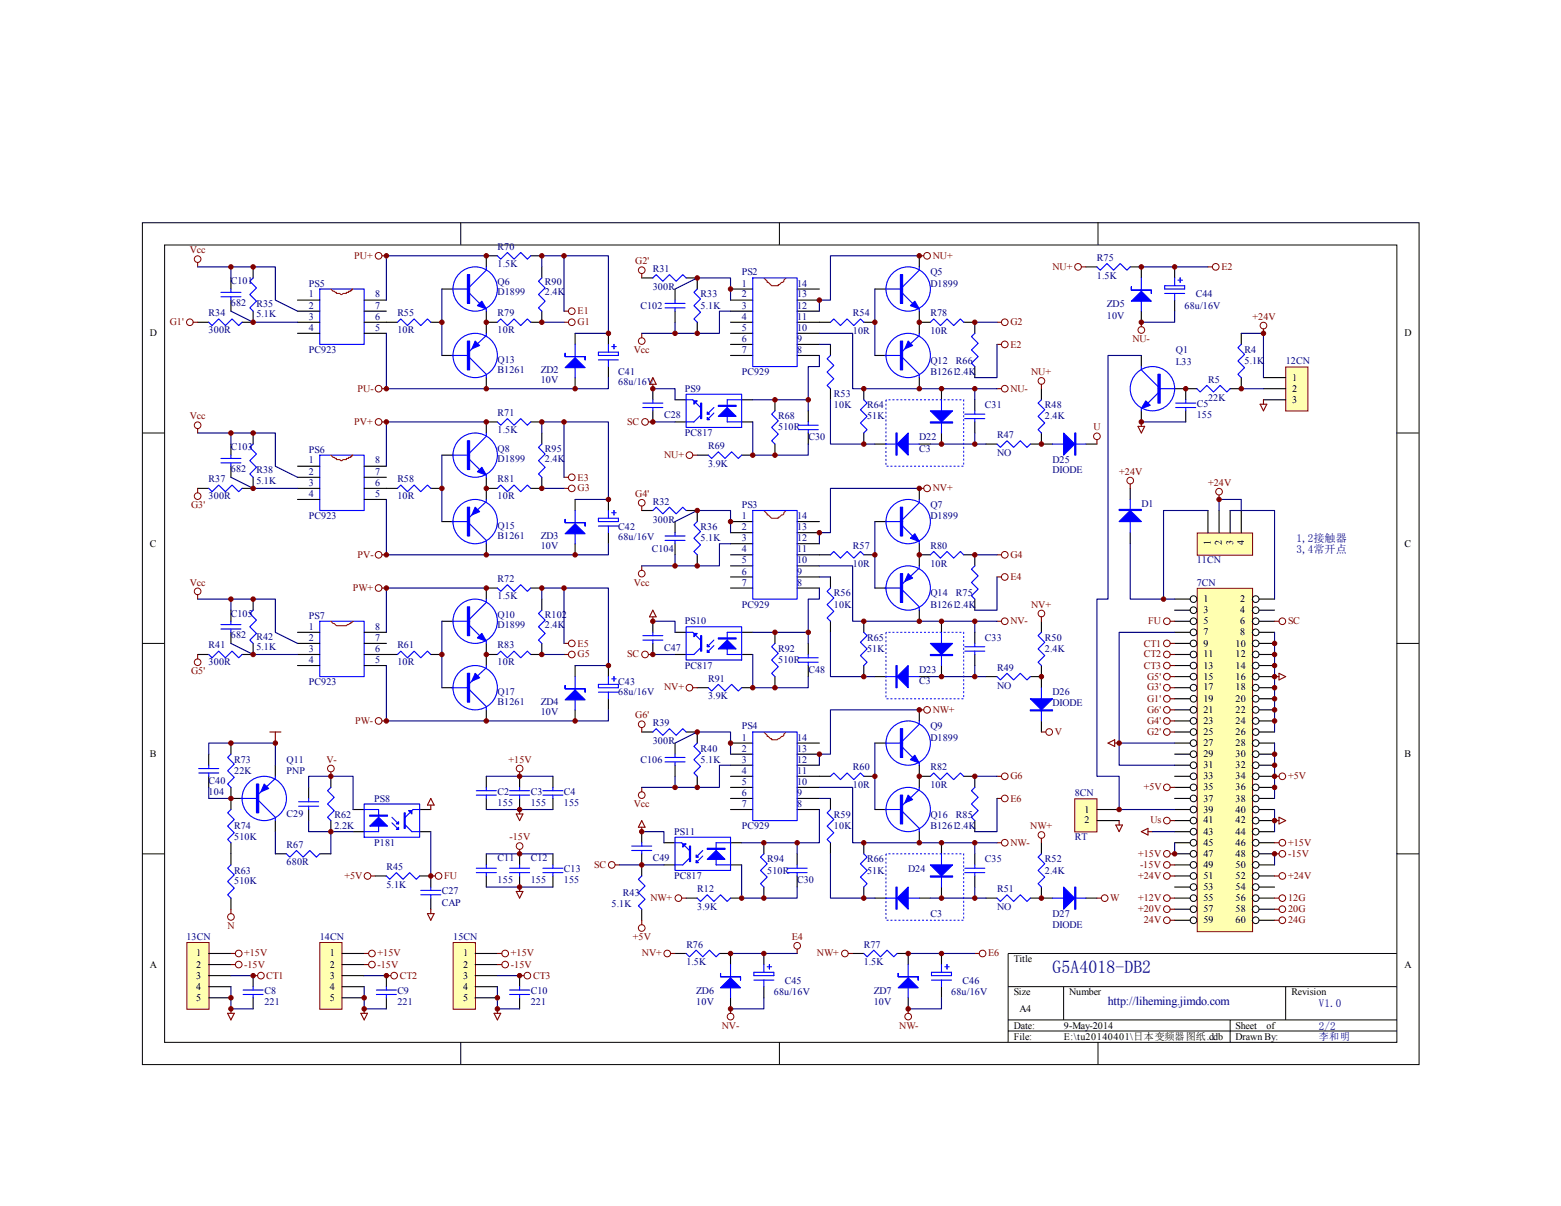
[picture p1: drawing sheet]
<svg xmlns="http://www.w3.org/2000/svg" width="279mm" height="216mm" viewBox="0 0 279 216" stroke-linecap="round" stroke-linejoin="round" font-family="sans-serif">
<defs><g id="words">
<text font-size="3.2" fill="#000080" x="188.4" y="174.2">G5A4018-DB2</text>
<text font-size="2.1" fill="#000080" x="198.3" y="180">http://liheming.jimdo.com</text>
<g font-size="2" fill="#000080">
<text x="232.1" y="97">1,2接触器</text>
<text x="232.1" y="99.1">3,4常开点</text>
<text x="236.1" y="180.3">V1.0</text>
<text x="236.1" y="184.3">2/2</text>
</g>
<g font-size="1.8" fill="#800000">
<text x="34" y="45.3">Vcc</text>
<text x="63.4" y="46.3">PU+</text>
<text x="113.7" y="47.3">G2'</text>
<text x="167" y="46.3">NU+</text>
<text x="188.4" y="48.3">NU+</text>
<text x="218.6" y="48.3">E2</text>
<text x="30.4" y="58.3">G1'</text>
<text x="103.4" y="58.3">G1</text>
<text x="103.4" y="56.2">E1</text>
<text x="180.8" y="58.3">G2</text>
<text x="224.2" y="57.2">+24V</text>
<text x="113.5" y="63.2">Vcc</text>
<text x="180.8" y="62.2">E2</text>
<text x="202.7" y="61.2">NU-</text>
<text x="64" y="70.1">PU-</text>
<text x="180.8" y="70.1">NU-</text>
<text x="184.6" y="67.1">NU+</text>
<text x="34" y="75.1">Vcc</text>
<text x="63.4" y="76">PV+</text>
<text x="112.3" y="76">SC</text>
<text x="195.7" y="77">U</text>
<text x="118.9" y="82">NU+</text>
<text x="103.4" y="88">G3</text>
<text x="103.4" y="86">E3</text>
<text x="113.7" y="89">G4'</text>
<text x="167" y="88">NV+</text>
<text x="200.3" y="85">+24V</text>
<text x="216.2" y="87">+24V</text>
<text x="34.2" y="90.9">G3'</text>
<text x="64" y="99.8">PV-</text>
<text x="180.8" y="99.8">G4</text>
<text x="34" y="104.8">Vcc</text>
<text x="63.2" y="105.8">PW+</text>
<text x="113.5" y="104.8">Vcc</text>
<text x="180.8" y="103.8">E4</text>
<text x="180.8" y="111.8">NV-</text>
<text x="184.6" y="108.8">NV+</text>
<text x="205.5" y="111.8">FU</text>
<text x="230.5" y="111.8">SC</text>
<text x="103.4" y="117.7">G5</text>
<text x="103.4" y="115.7">E5</text>
<text x="112.3" y="117.7">SC</text>
<text x="204.7" y="115.7">CT1</text>
<text x="204.7" y="117.7">CT2</text>
<text x="204.7" y="119.7">CT3</text>
<text x="34.2" y="120.6">G5'</text>
<text x="118.9" y="123.6">NV+</text>
<text x="205.3" y="125.6">G1'</text>
<text x="205.3" y="123.6">G3'</text>
<text x="205.3" y="121.7">G5'</text>
<text x="63.6" y="129.6">PW-</text>
<text x="113.7" y="128.6">G6'</text>
<text x="167" y="127.6">NW+</text>
<text x="188.8" y="131.6">V</text>
<text x="205.3" y="131.6">G2'</text>
<text x="205.3" y="129.6">G4'</text>
<text x="205.3" y="127.6">G6'</text>
<text x="58.4" y="136.6">V-</text>
<text x="91" y="136.6">+15V</text>
<text x="180.8" y="139.5">G6</text>
<text x="180.8" y="143.5">E6</text>
<text x="204.7" y="141.5">+5V</text>
<text x="230.5" y="139.5">+5V</text>
<text x="113.5" y="144.4">Vcc</text>
<text x="184.4" y="148.4">NW+</text>
<text x="205.9" y="147.4">Us</text>
<text x="91.2" y="150.5">-15V</text>
<text x="106.3" y="155.4">SC</text>
<text x="180.8" y="151.4">NW-</text>
<text x="203.7" y="153.4">+15V</text>
<text x="204" y="155.4">-15V</text>
<text x="230.5" y="153.4">-15V</text>
<text x="230.5" y="151.4">+15V</text>
<text x="61.6" y="157.4">+5V</text>
<text x="79.5" y="157.4">FU</text>
<text x="116.4" y="161.3">NW+</text>
<text x="198.7" y="161.3">W</text>
<text x="203.7" y="161.3">+12V</text>
<text x="203.7" y="157.4">+24V</text>
<text x="230.5" y="157.4">+24V</text>
<text x="230.5" y="161.3">12G</text>
<text x="40.7" y="166.3">N</text>
<text x="203.7" y="163.3">+20V</text>
<text x="204.7" y="165.3">24V</text>
<text x="230.5" y="165.3">24G</text>
<text x="230.5" y="163.3">20G</text>
<text x="43.7" y="171.2">+15V</text>
<text x="43.7" y="173.2">-15V</text>
<text x="67.6" y="171.2">+15V</text>
<text x="67.6" y="173.2">-15V</text>
<text x="91.4" y="171.2">+15V</text>
<text x="91.4" y="173.2">-15V</text>
<text x="113.3" y="168.2">+5V</text>
<text x="114.9" y="171.2">NV+</text>
<text x="141.7" y="168.2">E4</text>
<text x="146.2" y="171.2">NW+</text>
<text x="176.9" y="171.2">E6</text>
<text x="47.7" y="175.2">CT1</text>
<text x="71.5" y="175.2">CT2</text>
<text x="95.4" y="175.2">CT3</text>
<text x="129.2" y="184.1">NV-</text>
<text x="161" y="184.1">NW-</text>
</g>
<g font-size="1.8" fill="#000080">
<text x="89.1" y="44.7">R70</text>
<text x="89.1" y="47.8">1.5K</text>
<text x="196.3" y="46.7">R75</text>
<text x="41.3" y="50.9">C101</text>
<text x="55.3" y="53.3">1</text>
<text x="55.3" y="51.3">PS5</text>
<text x="67.1" y="53.3">8</text>
<text x="89.1" y="51.1">Q6</text>
<text x="89.1" y="52.8">D1899</text>
<text x="97.5" y="51.1">R90</text>
<text x="97.5" y="52.8">2.4K</text>
<text x="116.8" y="48.7">R31</text>
<text x="116.8" y="51.9">300R</text>
<text x="125.4" y="53.3">R33</text>
<text x="132.8" y="51.3">1</text>
<text x="132.8" y="53.3">2</text>
<text x="132.8" y="49.3">PS2</text>
<text x="142.7" y="53.3">13</text>
<text x="142.7" y="51.3">14</text>
<text x="166.5" y="49.3">Q5</text>
<text x="166.5" y="51.3">D1899</text>
<text x="196.3" y="49.9">1.5K</text>
<text x="214" y="53.3">C44</text>
<text x="37.3" y="56.6">R34</text>
<text x="37.3" y="59.6">300R</text>
<text x="41.3" y="54.7">682</text>
<text x="45.9" y="55">R35</text>
<text x="45.9" y="56.8">5.1K</text>
<text x="55.3" y="55.3">2</text>
<text x="55.3" y="57.2">3</text>
<text x="55.3" y="59.2">4</text>
<text x="67.1" y="59.2">5</text>
<text x="67.1" y="57.2">6</text>
<text x="67.1" y="55.3">7</text>
<text x="71.1" y="56.6">R55</text>
<text x="71.1" y="59.6">10R</text>
<text x="89.1" y="56.6">R79</text>
<text x="89.1" y="59.6">10R</text>
<text x="114.6" y="55.3">C102</text>
<text x="125.4" y="55.3">5.1K</text>
<text x="132.8" y="55.3">3</text>
<text x="132.8" y="57.2">4</text>
<text x="132.8" y="59.2">5</text>
<text x="142.7" y="59.2">10</text>
<text x="142.7" y="57.2">11</text>
<text x="142.7" y="55.3">12</text>
<text x="152.7" y="56.6">R54</text>
<text x="152.7" y="59.8">10R</text>
<text x="166.5" y="56.6">R78</text>
<text x="166.5" y="59.8">10R</text>
<text x="198.1" y="55">ZD5</text>
<text x="198.1" y="57.1">10V</text>
<text x="212" y="55.3">68u/16V</text>
<text x="55.3" y="63.2">PC923</text>
<text x="89.1" y="64.9">Q13</text>
<text x="132.8" y="61.2">6</text>
<text x="132.8" y="63.2">7</text>
<text x="142.7" y="63.2">8</text>
<text x="142.7" y="61.2">9</text>
<text x="166.5" y="65.2">Q12</text>
<text x="171.1" y="65.2">R66</text>
<text x="210.5" y="63.2">Q1</text>
<text x="210.5" y="65.4">L33</text>
<text x="222.8" y="63.2">R4</text>
<text x="222.8" y="65.2">5.1K</text>
<text x="230.1" y="65.2">12CN</text>
<text x="89.1" y="66.7">B1261</text>
<text x="96.8" y="66.7">ZD2</text>
<text x="96.8" y="68.5">10V</text>
<text x="110.7" y="67.1">C41</text>
<text x="110.7" y="68.9">68u/16V</text>
<text x="122.6" y="70.1">PS9</text>
<text x="132.8" y="67.1">PC929</text>
<text x="149.3" y="71.1">R53</text>
<text x="166.5" y="67.1">B12612.4K</text>
<text x="216.2" y="68.5">R5</text>
<text x="216.2" y="71.7">22K</text>
<text x="89.1" y="74.5">R71</text>
<text x="89.1" y="77.5">1.5K</text>
<text x="118.9" y="74.8">C28</text>
<text x="139.3" y="75.1">R68</text>
<text x="139.3" y="77">510R</text>
<text x="149.3" y="73.1">10K</text>
<text x="155.2" y="73.1">R64</text>
<text x="155.2" y="75.1">51K</text>
<text x="176.3" y="73.1">C31</text>
<text x="187" y="73.1">R48</text>
<text x="187" y="75.1">2.4K</text>
<text x="214.2" y="72.9">C5</text>
<text x="214.2" y="74.8">155</text>
<text x="41.3" y="80.6">C103</text>
<text x="55.3" y="83">1</text>
<text x="55.3" y="81">PS6</text>
<text x="67.1" y="83">8</text>
<text x="89.1" y="80.9">Q8</text>
<text x="89.1" y="82.6">D1899</text>
<text x="97.5" y="80.9">R95</text>
<text x="97.5" y="82.6">2.4K</text>
<text x="122.6" y="78.1">PC817</text>
<text x="126.7" y="80.4">R69</text>
<text x="126.7" y="83.6">3.9K</text>
<text x="144.7" y="78.8">C30</text>
<text x="164.5" y="78.8">D22</text>
<text x="164.5" y="80.9">C3</text>
<text x="178.5" y="78.5">R47</text>
<text x="178.5" y="81.6">NO</text>
<text x="188.4" y="82.8">D25</text>
<text x="37.3" y="86.4">R37</text>
<text x="37.3" y="89.3">300R</text>
<text x="41.3" y="84.4">682</text>
<text x="45.9" y="84.8">R38</text>
<text x="45.9" y="86.6">5.1K</text>
<text x="55.3" y="85">2</text>
<text x="55.3" y="87">3</text>
<text x="55.3" y="89">4</text>
<text x="67.1" y="89">5</text>
<text x="67.1" y="87">6</text>
<text x="67.1" y="85">7</text>
<text x="71.1" y="86.4">R58</text>
<text x="71.1" y="89.3">10R</text>
<text x="89.1" y="86.4">R81</text>
<text x="89.1" y="89.3">10R</text>
<text x="188.4" y="84.8">DIODE</text>
<text x="55.3" y="92.9">PC923</text>
<text x="89.1" y="94.7">Q15</text>
<text x="110.7" y="94.9">C42</text>
<text x="116.8" y="90.3">R32</text>
<text x="116.8" y="93.6">300R</text>
<text x="125.4" y="94.9">R36</text>
<text x="132.8" y="92.9">1</text>
<text x="132.8" y="94.9">2</text>
<text x="132.8" y="90.9">PS3</text>
<text x="142.7" y="94.9">13</text>
<text x="142.7" y="92.9">14</text>
<text x="166.5" y="90.9">Q7</text>
<text x="166.5" y="92.9">D1899</text>
<text x="204.3" y="90.8">D1</text>
<text x="89.1" y="96.5">B1261</text>
<text x="96.8" y="96.5">ZD3</text>
<text x="96.8" y="98.3">10V</text>
<text x="110.7" y="96.7">68u/16V</text>
<text x="116.7" y="98.9">C104</text>
<text x="125.4" y="96.9">5.1K</text>
<text x="132.8" y="96.9">3</text>
<text x="132.8" y="98.9">4</text>
<text x="132.8" y="100.8">5</text>
<text x="142.7" y="100.8">10</text>
<text x="142.7" y="98.9">11</text>
<text x="142.7" y="96.9">12</text>
<text x="152.7" y="98.3">R57</text>
<text x="152.7" y="101.4">10R</text>
<text x="166.5" y="98.3">R80</text>
<text x="166.5" y="101.4">10R</text>
<text x="214.2" y="100.8">11CN</text>
<text x="89.1" y="104.2">R72</text>
<text x="89.1" y="107.2">1.5K</text>
<text x="132.8" y="102.9">6</text>
<text x="132.8" y="104.8">7</text>
<text x="142.7" y="104.8">8</text>
<text x="142.7" y="102.9">9</text>
<text x="149.3" y="106.8">R56</text>
<text x="166.5" y="106.8">Q14</text>
<text x="171.1" y="106.8">R75</text>
<text x="214.2" y="104.8">7CN</text>
<text x="41.3" y="110.4">C105</text>
<text x="55.3" y="112.8">1</text>
<text x="55.3" y="110.7">PS7</text>
<text x="67.1" y="112.8">8</text>
<text x="89.1" y="110.6">Q10</text>
<text x="89.1" y="112.4">D1899</text>
<text x="97.5" y="110.6">R102</text>
<text x="97.5" y="112.4">2.4K</text>
<text x="122.6" y="111.8">PS10</text>
<text x="132.8" y="108.8">PC929</text>
<text x="149.3" y="108.8">10K</text>
<text x="166.5" y="108.8">B12612.4K</text>
<text x="37.3" y="116.1">R41</text>
<text x="37.3" y="119.1">300R</text>
<text x="41.3" y="114.1">682</text>
<text x="45.9" y="114.6">R42</text>
<text x="45.9" y="116.3">5.1K</text>
<text x="55.3" y="114.7">2</text>
<text x="55.3" y="116.7">3</text>
<text x="55.3" y="118.7">4</text>
<text x="67.1" y="118.7">5</text>
<text x="67.1" y="116.7">6</text>
<text x="67.1" y="114.7">7</text>
<text x="71.1" y="116.1">R61</text>
<text x="71.1" y="119.1">10R</text>
<text x="89.1" y="116.1">R83</text>
<text x="89.1" y="119.1">10R</text>
<text x="118.9" y="116.5">C47</text>
<text x="122.6" y="119.7">PC817</text>
<text x="139.3" y="116.7">R92</text>
<text x="139.3" y="118.7">510R</text>
<text x="155.2" y="114.7">R65</text>
<text x="155.2" y="116.7">51K</text>
<text x="176.3" y="114.7">C33</text>
<text x="187" y="114.7">R50</text>
<text x="187" y="116.7">2.4K</text>
<text x="55.3" y="122.7">PC923</text>
<text x="89.1" y="124.5">Q17</text>
<text x="110.7" y="122.7">C43</text>
<text x="110.7" y="124.5">68u/16V</text>
<text x="126.7" y="122.1">R91</text>
<text x="126.7" y="125.2">3.9K</text>
<text x="144.7" y="120.5">C48</text>
<text x="164.5" y="120.5">D23</text>
<text x="164.5" y="122.4">C3</text>
<text x="178.5" y="120.1">R49</text>
<text x="178.5" y="123.3">NO</text>
<text x="188.4" y="124.5">D26</text>
<text x="89.1" y="126.2">B1261</text>
<text x="96.8" y="126.2">ZD4</text>
<text x="96.8" y="128">10V</text>
<text x="116.8" y="130">R39</text>
<text x="132.8" y="130.6">PS4</text>
<text x="166.5" y="130.6">Q9</text>
<text x="188.4" y="126.4">DIODE</text>
<text x="41.9" y="136.6">R73</text>
<text x="51.3" y="136.6">Q11</text>
<text x="114.6" y="136.6">C106</text>
<text x="116.8" y="133.2">300R</text>
<text x="125.4" y="134.5">R40</text>
<text x="125.4" y="136.6">5.1K</text>
<text x="132.8" y="132.6">1</text>
<text x="132.8" y="134.5">2</text>
<text x="132.8" y="136.6">3</text>
<text x="142.7" y="136.6">12</text>
<text x="142.7" y="134.5">13</text>
<text x="142.7" y="132.6">14</text>
<text x="152.7" y="137.9">R60</text>
<text x="166.5" y="132.6">D1899</text>
<text x="166.5" y="137.9">R82</text>
<text x="37.3" y="140.3">C40</text>
<text x="37.3" y="142.3">104</text>
<text x="41.9" y="138.5">22K</text>
<text x="51.3" y="138.5">PNP</text>
<text x="67" y="143.5">PS8</text>
<text x="89.1" y="142.3">C2</text>
<text x="95" y="142.3">C3</text>
<text x="100.9" y="142.3">C4</text>
<text x="132.8" y="138.5">4</text>
<text x="132.8" y="140.5">5</text>
<text x="132.8" y="142.5">6</text>
<text x="142.7" y="142.5">9</text>
<text x="142.7" y="140.5">10</text>
<text x="142.7" y="138.5">11</text>
<text x="152.7" y="141.1">10R</text>
<text x="166.5" y="141.1">10R</text>
<text x="192.4" y="142.5">8CN</text>
<text x="41.9" y="148.4">R74</text>
<text x="51.3" y="146.2">C29</text>
<text x="59.9" y="146.5">R62</text>
<text x="59.9" y="148.4">2.2K</text>
<text x="89.1" y="144.3">155</text>
<text x="95" y="144.3">155</text>
<text x="100.9" y="144.3">155</text>
<text x="120.6" y="149.4">PS11</text>
<text x="132.8" y="144.4">7</text>
<text x="132.8" y="148.4">PC929</text>
<text x="142.7" y="144.4">8</text>
<text x="149.3" y="146.5">R59</text>
<text x="149.3" y="148.4">10K</text>
<text x="166.5" y="146.5">Q16</text>
<text x="166.5" y="148.4">B12612.4K</text>
<text x="171.1" y="146.5">R85</text>
<text x="41.9" y="150.5">510K</text>
<text x="51.3" y="151.8">R67</text>
<text x="51.3" y="154.9">680R</text>
<text x="67" y="151.4">P181</text>
<text x="69.2" y="155.8">R45</text>
<text x="89.1" y="154.2">C11</text>
<text x="95" y="154.2">C12</text>
<text x="116.8" y="154.2">C49</text>
<text x="137.3" y="154.3">R94</text>
<text x="155.2" y="154.3">R66</text>
<text x="176.3" y="154.3">C35</text>
<text x="187" y="154.3">R52</text>
<text x="192.4" y="150.5">RT</text>
<text x="41.9" y="156.4">R63</text>
<text x="41.9" y="158.3">510K</text>
<text x="69.2" y="158.9">5.1K</text>
<text x="79.1" y="160.1">C27</text>
<text x="89.1" y="158.2">155</text>
<text x="95" y="158.2">155</text>
<text x="100.9" y="156.1">C13</text>
<text x="100.9" y="158.2">155</text>
<text x="111.5" y="160.4">R43</text>
<text x="120.6" y="157.4">PC817</text>
<text x="124.8" y="159.8">R12</text>
<text x="137.3" y="156.4">510R</text>
<text x="142.7" y="158.2">C30</text>
<text x="155.2" y="156.4">51K</text>
<text x="162.6" y="156.1">D24</text>
<text x="178.5" y="159.8">R51</text>
<text x="187" y="156.4">2.4K</text>
<text x="79.1" y="162.1">CAP</text>
<text x="109.5" y="162.3">5.1K</text>
<text x="124.8" y="162.9">3.9K</text>
<text x="166.5" y="164.1">C3</text>
<text x="178.5" y="162.9">NO</text>
<text x="188.4" y="164.1">D27</text>
<text x="188.4" y="166.1">DIODE</text>
<text x="33.4" y="168.2">13CN</text>
<text x="57.2" y="168.2">14CN</text>
<text x="81.1" y="168.2">15CN</text>
<text x="122.9" y="169.7">R76</text>
<text x="122.9" y="172.8">1.5K</text>
<text x="154.6" y="169.7">R77</text>
<text x="154.6" y="172.8">1.5K</text>
<text x="47.3" y="178">C8</text>
<text x="47.3" y="179.9">221</text>
<text x="71.1" y="178">C9</text>
<text x="71.1" y="179.9">221</text>
<text x="95" y="178">C10</text>
<text x="95" y="179.9">221</text>
<text x="124.6" y="178">ZD6</text>
<text x="124.6" y="179.9">10V</text>
<text x="138.5" y="178.1">68u/16V</text>
<text x="140.5" y="176.2">C45</text>
<text x="156.4" y="178">ZD7</text>
<text x="156.4" y="179.9">10V</text>
<text x="170.3" y="178.1">68u/16V</text>
<text x="172.3" y="176.2">C46</text>
<text x="236.1" y="186.1">李和明</text>
</g>
<g font-size="1.8">
<text x="26.8" y="60.2">D</text>
<text x="251.4" y="60.2">D</text>
<text x="231.3" y="68.2">1</text>
<text x="231.3" y="70.1">2</text>
<text x="231.3" y="72.1">3</text>
<text x="26.8" y="97.9">C</text>
<text x="216.7" y="97.5" transform="rotate(-90 216.7 97.5)">1</text>
<text x="218.7" y="97.5" transform="rotate(-90 218.7 97.5)">2</text>
<text x="220.7" y="97.5" transform="rotate(-90 220.7 97.5)">3</text>
<text x="222.7" y="97.5" transform="rotate(-90 222.7 97.5)">4</text>
<text x="251.4" y="97.9">C</text>
<text x="215.4" y="107.8">1</text>
<text x="222" y="107.8">2</text>
<text x="215.4" y="109.8">3</text>
<text x="215.4" y="111.8">5</text>
<text x="215.4" y="113.7">7</text>
<text x="222" y="109.8">4</text>
<text x="222" y="111.8">6</text>
<text x="222" y="113.7">8</text>
<text x="215.4" y="115.7">9</text>
<text x="215.4" y="117.7">11</text>
<text x="215.4" y="119.7">13</text>
<text x="221.1" y="115.7">10</text>
<text x="221.1" y="117.7">12</text>
<text x="221.1" y="119.7">14</text>
<text x="215.4" y="121.7">15</text>
<text x="215.4" y="123.6">17</text>
<text x="215.4" y="125.6">19</text>
<text x="221.1" y="121.7">16</text>
<text x="221.1" y="123.6">18</text>
<text x="221.1" y="125.6">20</text>
<text x="215.4" y="127.6">21</text>
<text x="215.4" y="129.6">23</text>
<text x="215.4" y="131.6">25</text>
<text x="221.1" y="127.6">22</text>
<text x="221.1" y="129.6">24</text>
<text x="221.1" y="131.6">26</text>
<text x="26.8" y="135.6">B</text>
<text x="215.4" y="133.6">27</text>
<text x="215.4" y="135.6">29</text>
<text x="215.4" y="137.5">31</text>
<text x="221.1" y="133.6">28</text>
<text x="221.1" y="135.6">30</text>
<text x="221.1" y="137.5">32</text>
<text x="251.4" y="135.6">B</text>
<text x="215.4" y="139.5">33</text>
<text x="215.4" y="141.5">35</text>
<text x="215.4" y="143.5">37</text>
<text x="221.1" y="139.5">34</text>
<text x="221.1" y="141.5">36</text>
<text x="221.1" y="143.5">38</text>
<text x="194.1" y="145.5">1</text>
<text x="194.1" y="147.4">2</text>
<text x="215.4" y="145.5">39</text>
<text x="215.4" y="147.4">41</text>
<text x="215.4" y="149.4">43</text>
<text x="221.1" y="145.5">40</text>
<text x="221.1" y="147.4">42</text>
<text x="221.1" y="149.4">44</text>
<text x="215.4" y="151.4">45</text>
<text x="215.4" y="153.4">47</text>
<text x="215.4" y="155.4">49</text>
<text x="221.1" y="151.4">46</text>
<text x="221.1" y="153.4">48</text>
<text x="221.1" y="155.4">50</text>
<text x="215.4" y="157.4">51</text>
<text x="215.4" y="159.3">53</text>
<text x="215.4" y="161.3">55</text>
<text x="221.1" y="157.4">52</text>
<text x="221.1" y="159.3">54</text>
<text x="221.1" y="161.3">56</text>
<text x="215.4" y="163.3">57</text>
<text x="215.4" y="165.3">59</text>
<text x="221.1" y="163.3">58</text>
<text x="221.1" y="165.3">60</text>
<text x="26.8" y="173.2">A</text>
<text x="35.1" y="171.2">1</text>
<text x="35.1" y="173.2">2</text>
<text x="59" y="171.2">1</text>
<text x="59" y="173.2">2</text>
<text x="82.9" y="171.2">1</text>
<text x="82.9" y="173.2">2</text>
<text x="181.4" y="172.2">Title</text>
<text x="251.4" y="173.2">A</text>
<text x="35.1" y="175.2">3</text>
<text x="35.1" y="177.2">4</text>
<text x="35.1" y="179.2">5</text>
<text x="59" y="175.2">3</text>
<text x="59" y="177.2">4</text>
<text x="59" y="179.2">5</text>
<text x="82.9" y="175.2">3</text>
<text x="82.9" y="177.2">4</text>
<text x="82.9" y="179.2">5</text>
<text x="181.4" y="178.1">Size</text>
<text x="191.3" y="178.1">Number</text>
<text x="231.1" y="178.1">Revision</text>
<text x="181.4" y="184.1">Date:</text>
<text x="182.5" y="181.1">A4</text>
<text x="190.4" y="184.1">9-May-2014</text>
<text x="221.1" y="184.1">Sheet</text>
<text x="226.7" y="184.1">of</text>
<text x="181.4" y="186.1">File:</text>
<text x="190.4" y="186.1">E:\tu20140401\日本变频器图纸.ddb</text>
<text x="221.1" y="186.1">Drawn By:</text>
</g>
</g></defs>
<g fill="none" stroke="#000" stroke-width=".18">
<path d="M25.5 39.9h228.5v150.7h-228.5zM82.5 39.8v4M139.5 39.8v4M196.5 39.8v4M29.5 43.9h220.5v142.7h-220.5zM25.4 77.5h4M250 77.5h4M25.4 115.2h4M250 115.2h4M25.4 152.9h4M250 152.9h4M180.4 176.6h69.6"/>
<path d="M190.4 176.6v6M230.1 176.6v6M250 170.7h-69.6v15.9M82.5 186.6v3.9M139.5 186.6v3.9M180.4 182.6h69.6M180.4 184.6h69.6M196.5 186.6v3.9M220.2 182.6v4"/>
</g>
<g fill="none" stroke="#00f" stroke-width=".2">
<path d="M37.4 57.7l.6 .6 1.1-1.2 1.2 1.2 1.2-1.2 1.2 1.2 .6-.6M39.5 53.1h3.6M39.5 52.3h3.6M41.3 51.7v.6M41.3 53.1v.6M45.3 49.8l-.6 .6 1.2 1.1-1.2 1.2 1.2 1.2-1.2 1.2 .6 .6M57.2 51.7h8v10h-8zM71.1 57.7l.6-.6 1.2 1.2 1.2-1.2 1.2 1.2 1.2-1.2 .6 .6M81.1 51.7h3M84.1 52.5l1.7 1.8M87 47.8v.6l-2.9 2.9M87 59.7v.4l-2.9 2.7"/>
<path d="M87 55.3v.4M89 57.7l.6-.6 1.2 1.2 1.2-1.2 1.2 1.2 1.2-1.2 .6 .6M89 45.8l.6 .6 1.2-1.2 1.2 1.2 1.2-1.2 1.2 1.2 .6-.6M97 49.8l-.6 .6 1.2 1.1-1.2 1.2 1.2 1.2-1.2 1.2 .6 .6M116.9 49.8l.5-.6 1.2 1.2 1.2-1.2 1.2 1.2 1.2-1.2 .6 .6M119 55.1h3.6M119 54.3h3.6M120.8 53.7v.6M120.8 55.1v.6M124.8 51.7l-.6 .6 1.2 1.2-1.2 1.2 1.2 1.2-1.2 1.2 .6 .6M134.7 49.8h8v15.8h-8zM148.6 57.7l.6-.6 1.2 1.2 1.2-1.2 1.2 1.2 1.2-1.2 .6 .6"/>
<path d="M158.6 51.7h3M161.6 52.5l1.7 1.8M164.5 47.8v.6l-2.9 2.9M164.5 59.7v.4l-2.9 2.7M164.5 55.3v.4M166.5 57.7l.6-.6 1.2 1.2 1.2-1.2 1.2 1.2 1.2-1.2 .6 .6M174.5 59.7l-.6 .6 1.2 1.2-1.2 1.1 1.2 1.2-1.2 1.2 .6 .6M196.3 47.8l.6 .6 1.2-1.2 1.2 1.2 1.2-1.2 1.2 1.2 .6-.6M204.3 49.8v5.9M208.5 51.1h3.5v.6h-3.5zM208.5 52.5h3.5M210.2 49.8v1.3"/>
<path d="M210.2 52.5v1.2M210.8 50.2h.8M211.2 49.8v.8M80.9 63.6h2.8M84.1 64l2.9 3v.6M102.9 61.7v5.9M107.1 63h3.6v.6h-3.6zM107.1 64.4h3.6M108.9 61.7v1.3M108.9 64.4v1.2M109.5 62.1h.8M109.9 61.7v.7"/>
<path d="M148.6 63.6l-.6 .6 1.2 1.2-1.2 1.2 1.2 1.2-1.2 1.2 .6 .6M154.6 71.6l.6 .6-1.2 1.2 1.2 1.1-1.2 1.2 1.2 1.2-.6 .6M158.4 63.6h2.8M158.6 79.5h5.9M161.6 64l2.9 3v.6M168.5 71.6v5.9M172.7 74.9h3.6M172.7 74.1h3.6M174.5 73.5v.6M174.5 74.9v.6M178.5 79.5l.5 .6 1.2-1.2 1.2 1.2 1.2-1.2 1.2 1.2 .6-.6M186.4 71.6l-.6 .6 1.2 1.2-1.2 1.1 1.2 1.2-1.2 1.2 .6 .6"/>
<path d="M188.4 79.5h5.9M116.9 91.4l.5-.6 1.2 1.2 1.2-1.2 1.2 1.2 1.2-1.2 .6 .6M119 96.7h3.6M119 96h3.6M120.8 95.4v.6M120.8 96.7v.6M124.8 93.4l-.6 .6 1.2 1.2-1.2 1.2 1.2 1.1-1.2 1.2 .6 .6M134.7 91.4h8v15.9h-8zM148.6 99.3l.6-.6 1.2 1.2 1.2-1.2 1.2 1.2 1.2-1.2 .6 .6M158.6 93.4h3M161.6 94.2l1.7 1.8M164.5 89.4v.6l-2.9 3"/>
<path d="M164.5 96.9v.4M166.5 99.3l.6-.6 1.2 1.2 1.2-1.2 1.2 1.2 1.2-1.2 .6 .6M148.6 105.3l-.6 .6 1.2 1.2-1.2 1.1 1.2 1.2-1.2 1.2 .6 .6M154.6 113.2l.6 .6-1.2 1.2 1.2 1.2-1.2 1.2 1.2 1.2-.6 .5M158.4 105.3h2.8M161.6 105.7l2.9 2.9v.6M164.5 101.3v.4l-2.9 2.8M168.5 113.2v5.9M172.7 116.6h3.6M172.7 115.8h3.6M174.5 101.3l-.6 .6 1.2 1.2-1.2 1.2 1.2 1.2-1.2 1.2 .6 .6M174.5 115.2v.6"/>
<path d="M174.5 116.6v.6M186.4 113.2l-.6 .6 1.2 1.2-1.2 1.2 1.2 1.2-1.2 1.2 .6 .5M116.9 131l.5-.5 1.2 1.1 1.2-1.1 1.2 1.1 1.2-1.1 .6 .5M119 136.4h3.6M119 135.6h3.6M120.8 135v.6M120.8 136.4v.6M124.8 133l-.6 .6 1.2 1.2-1.2 1.2 1.2 1.2-1.2 1.2 .6 .6M134.7 131h8v15.9h-8zM148.6 139l.6-.6 1.2 1.2 1.2-1.2 1.2 1.2 1.2-1.2 .6 .6M158.6 121.1h5.9M158.6 133h3"/>
<path d="M161.6 133.8l1.7 1.8M164.5 129.1v.6l-2.9 2.9M164.5 136.6v.4M166.5 139l.6-.6 1.2 1.2 1.2-1.2 1.2 1.2 1.2-1.2 .6 .6M178.5 121.1l.5 .6 1.2-1.2 1.2 1.2 1.2-1.2 1.2 1.2 .6-.6M186.4 123.1v6M113.1 152.3h3.5M113.1 151.5h3.5M114.9 156.8l-.6 .6 1.2 1.2-1.2 1.2 1.2 1.2-1.2 1.2 .6 .6M114.9 150.9v.6M114.9 152.3v.6M120.8 149.9h10v5.9h-10z"/>
<path d="M120.8 150.9h1.2l1.4 1.4M123.4 153.6l-1.2 1.2h-1.4M125.8 152.3l-1.2 1.1M125.8 153.2l-1.2 1.2M130.8 150.9h-2.6v3.9h2.6M136.7 152.9l-.6 .5 1.2 1.2-1.2 1.2 1.2 1.2-1.2 1.2 .6 .6M140.9 156.2h3.6M140.9 155.4h3.6M142.7 154.8v.6M142.7 156.2v.6M148.6 144.9l-.6 .6 1.2 1.2-1.2 1.2 1.2 1.2-1.2 1.2 .6 .6M154.6 152.9l.6 .5-1.2 1.2 1.2 1.2-1.2 1.2 1.2 1.2-.6 .6"/>
<path d="M158.4 144.9h2.8M161.6 145.3l2.9 3v.6M164.5 141v.4l-2.9 2.7M168.5 152.9v5.9M172.7 156.2h3.6M172.7 155.4h3.6M174.5 141l-.6 .6 1.2 1.1-1.2 1.2 1.2 1.2-1.2 1.2 .6 .6M174.5 154.8v.6M174.5 156.2v.6M186.4 152.9l-.6 .5 1.2 1.2-1.2 1.2 1.2 1.2-1.2 1.2 .6 .6M124.8 160.8l.6 .6 1.2-1.2 1.2 1.2 1.2-1.2 1.2 1.2 .6-.6M158.6 160.8h5.9"/>
<path d="M178.5 160.8l.5 .6 1.2-1.2 1.2 1.2 1.2-1.2 1.2 1.2 .6-.6M188.4 160.8h5.9"/>
<circle cx="85.1" cy="51.7" r="4"/>
<circle cx="162.6" cy="51.7" r="4"/>
<circle cx="85.1" cy="63.6" r="4"/>
<circle cx="162.6" cy="63.6" r="4"/>
<circle cx="162.6" cy="93.4" r="4"/>
<circle cx="162.6" cy="105.3" r="4"/>
<circle cx="162.6" cy="133" r="4"/>
<circle cx="162.6" cy="144.9" r="4"/>
</g>
<g fill="none" stroke="#000" stroke-width=".2">
<path d="M35.4 57.7h2M41.3 49.8v1.9M41.3 53.7v2M45.3 55.7v2h-2M45.3 47.8v2M53.3 53.7h3.9M53.3 55.7h3.9M53.3 57.7h3.9M53.3 59.7h3.9M65.2 53.7h4M65.2 55.7h4M65.2 57.7h5.9"/>
<path d="M65.2 59.7h4M77.1 57.7h2M79.1 51.7h2M87 57.7h2M87 55.7v4M89 45.8h-2v2M95 45.8h2M97 55.7v2h-2M97 47.8v2M102.9 59.7v2M108.9 59.7v2M114.9 49.8h2"/>
<path d="M120.8 51.7v2M120.8 55.7v2M122.8 49.8h2v1.9M124.8 57.7v2M130.8 53.7h3.9M130.8 55.7h3.9M130.8 57.7h3.9M130.8 59.7h3.9M130.8 51.7h3.9M142.7 53.7h4M142.7 55.7h4M142.7 57.7h5.9"/>
<path d="M142.7 59.7h4M142.7 51.7h4M154.6 57.7h2M156.6 51.7h2M164.5 57.7h2M164.5 45.8v2M164.5 55.7v4M172.5 57.7h2v2M194.3 47.8h2M202.3 47.8h2v2M204.3 55.7v2M210.2 47.8v2"/>
<path d="M210.2 53.7v2M79.1 63.6h2M87 67.6v2M102.9 67.6v2M108.9 65.6v2M130.8 63.6h3.9M130.8 61.7h3.9M142.7 63.6h4M142.7 61.7h4M148.6 61.7v1.9M148.6 69.6v2M154.6 69.6v2"/>
<path d="M154.6 77.5v2M156.6 63.6h2M156.6 79.5h2M164.5 67.6v2M164.5 79.5h2M168.5 69.6v2M168.5 77.5v2M174.5 65.6v2M174.5 71.6v1.9M174.5 75.5v2M176.5 79.5h2M184.4 79.5h4"/>
<path d="M186.4 69.6v2M186.4 77.5v2M194.3 79.5h2M114.9 91.4h2M120.8 93.4v2M120.8 97.3v2M122.8 91.4h2v2M124.8 99.3v2M130.8 93.4h3.9M130.8 95.4h3.9M130.8 97.3h3.9M130.8 99.3h3.9"/>
<path d="M142.7 93.4h4M142.7 95.4h4M142.7 97.3h4M142.7 99.3h5.9M154.6 99.3h2M156.6 93.4h2M164.5 87.4v2M164.5 97.3v4M164.5 99.3h2M172.5 99.3h2v2M130.8 101.3h3.9M130.8 103.3h3.9"/>
<path d="M130.8 105.3h3.9M142.7 101.3h4M142.7 103.3h4M142.7 105.3h4M148.6 103.3v2M148.6 111.2v2M154.6 111.2v2M154.6 119.1v2M156.6 105.3h2M164.5 109.2v2M168.5 111.2v2M168.5 119.1v2"/>
<path d="M174.5 107.3v1.9M174.5 113.2v2M174.5 117.2v1.9M186.4 111.2v2M186.4 119.1v4M114.9 131h2M120.8 133v2M120.8 137v2M122.8 131h2v2M124.8 139v2M130.8 133h3.9M130.8 135h3.9"/>
<path d="M130.8 137h3.9M130.8 139h3.9M142.7 133h4M142.7 135h4M142.7 137h4M142.7 139h5.9M154.6 139h2M156.6 121.1h2M156.6 133h2M164.5 127.1v2M164.5 137v4M164.5 121.1h2"/>
<path d="M164.5 139h2M172.5 139h2v2M176.5 121.1h2M184.4 121.1h2M186.4 129.1v1.9M114.9 148.9v2M114.9 152.9v3.9M118.8 154.8h2M118.8 150.9h2M130.8 141h3.9M130.8 142.9h3.9M130.8 144.9h3.9"/>
<path d="M130.8 154.8h1.9M130.8 150.9h1.9M136.7 150.9v2M136.7 158.8v2M142.7 141h4M142.7 142.9h4M142.7 144.9h4M142.7 152.9v1.9M142.7 156.8v2M148.6 142.9v2M148.6 150.9v2M154.6 150.9v2"/>
<path d="M154.6 158.8v2M156.6 144.9h2M164.5 148.9v2M168.5 150.9v2M168.5 158.8v2M174.5 146.9v2M174.5 152.9v1.9M174.5 156.8v2M186.4 150.9v2M186.4 158.8v2M114.9 162.8v1.9M122.8 160.8h2"/>
<path d="M130.8 160.8h1.9M156.6 160.8h2M164.5 160.8h2M176.5 160.8h2M184.4 160.8h4M194.3 160.8h2"/>
</g>
<path d="M59.2 51.7l.4 .4 .6 .2v.2h.6l.2 .2 .4-.2h.6v-.2h.4v-.2h.4v-.2h.2v-.2h.2M136.7 49.8l.6 .6v.2h.2a1.57 1.57 0 0 0 1.8 .5v-.2h.2l.8-.5v-.2l.4-.4M136.7 91.4l.6 .6v.2h.2a1.57 1.57 0 0 0 1.8 .6v-.2h.2l.8-.6v-.2l.4-.4M136.7 131l.6 .6v.2h.2l.4 .4h.2v.2a1.83 1.83 0 0 0 1.8-.6l.4-.2v-.2l.4-.4" fill="none" stroke="#f00" stroke-width=".2"/>
<g fill="#00f" stroke="#00f" stroke-width=".2">
<path d="M86.2 53.9l.8 1.4-1.6-.6z"/>
<path d="M85.1 61.1l.7 .8-1.3 .5z"/>
<path d="M101.2 65.8l1.7-1.8 1.8 1.8z"/>
<path d="M163.7 53.9l.8 1.4-1.5-.6z"/>
<path d="M162.6 61.1l.7 .8-1.3 .5z"/>
<path d="M190.4 77.5l2 2-2 2z"/>
<path d="M160.6 79.5l2-2v4z"/>
<path d="M166.5 73.5h4l-2 2z"/>
<path d="M163 96.4l.7-.8 .8 1.3z"/>
<path d="M162.6 102.7l.7 .8-1.3 .6z"/>
<path d="M184.4 125.1h4l-2 2z"/>
<path d="M160.6 121.1l2-2v4z"/>
<path d="M166.5 115.2h4l-2 2z"/>
<path d="M163 136l.7-.8 .8 1.4z"/>
<path d="M162.6 142.3l.7 .8-1.3 .6z"/>
<path d="M190.4 158.8l2 2-2 2z"/>
<path d="M160.6 160.8l2-2v4z"/>
<path d="M166.5 154.8h4l-2 2z"/>
<path d="M126.6 153.8l1.6-1.5 1.6 1.5z"/>
<path d="M124.6 154l.4 .4h-.4z"/>
<path d="M124.6 153.1l.4 .3h-.4z"/>
<path d="M122.2 151.1h.6l-.6 .6z"/>
<path d="M202.5 53.9l1.8-1.8 1.8 1.8z"/>
<path d="M83.7 49.2h.4v5.1h-.4z" fill-rule="evenodd"/>
<path d="M83.7 61.1h.4v5.1h-.4z" fill-rule="evenodd"/>
<path d="M101.2 63.2v.6h3.5v.6v-.6h-3.5z" fill-rule="evenodd"/>
<path d="M161.2 49.2h.4v5.1h-.4z" fill-rule="evenodd"/>
<path d="M161.2 61.1h.4v5.1h-.4z" fill-rule="evenodd"/>
<path d="M192.4 77.5h.2v4h-.2z" fill-rule="evenodd"/>
<path d="M160.4 77.5h.2v4h-.2z" fill-rule="evenodd"/>
<path d="M166.5 75.5h4v.2h-4z" fill-rule="evenodd"/>
<path d="M161.2 90.8h.4v5.2h-.4z" fill-rule="evenodd"/>
<path d="M161.2 102.7h.4v5.1h-.4z" fill-rule="evenodd"/>
<path d="M184.4 127.1h4v.2h-4z" fill-rule="evenodd"/>
<path d="M160.4 119.1h.2v4h-.2z" fill-rule="evenodd"/>
<path d="M166.5 117.2h4v.2h-4z" fill-rule="evenodd"/>
<path d="M161.2 130.5h.4v5.1h-.4z" fill-rule="evenodd"/>
<path d="M161.2 142.3h.4v5.2h-.4z" fill-rule="evenodd"/>
<path d="M192.4 158.8h.2v4h-.2z" fill-rule="evenodd"/>
<path d="M160.4 158.8h.2v4h-.2z" fill-rule="evenodd"/>
<path d="M166.5 156.8h4v.2h-4z" fill-rule="evenodd"/>
<path d="M126.6 151.9h3.2v.2h-3.2z" fill-rule="evenodd"/>
<path d="M123.4 151.5h.2v2.7h-.2z" fill-rule="evenodd"/>
<path d="M202.5 51.3v.6h3.6v.6v-.6h-3.6z" fill-rule="evenodd"/>
</g>
<g fill="#800000" stroke="#800000" stroke-width=".18">
<circle cx="87" cy="57.7" r=".4"/>
<circle cx="87" cy="69.6" r=".4"/>
<circle cx="79.1" cy="57.7" r=".4"/>
<circle cx="87" cy="45.8" r=".4"/>
<circle cx="45.3" cy="47.8" r=".4"/>
<circle cx="41.3" cy="47.8" r=".4"/>
<circle cx="45.3" cy="57.7" r=".4"/>
<circle cx="108.9" cy="59.7" r=".4"/>
<circle cx="97" cy="57.7" r=".4"/>
<circle cx="100.9" cy="45.8" r=".4"/>
<circle cx="97" cy="45.8" r=".4"/>
<circle cx="130.8" cy="51.7" r=".4"/>
<circle cx="124.8" cy="49.8" r=".4"/>
<circle cx="124.8" cy="59.7" r=".4"/>
<circle cx="120.8" cy="59.7" r=".4"/>
<circle cx="156.6" cy="57.7" r=".4"/>
<circle cx="146.7" cy="53.7" r=".4"/>
<circle cx="186.4" cy="79.5" r=".4"/>
<circle cx="154.6" cy="79.5" r=".4"/>
<circle cx="168.5" cy="79.5" r=".4"/>
<circle cx="174.5" cy="79.5" r=".4"/>
<circle cx="130.8" cy="93.4" r=".4"/>
<circle cx="146.7" cy="95.4" r=".4"/>
<circle cx="164.5" cy="99.3" r=".4"/>
<circle cx="156.6" cy="99.3" r=".4"/>
<circle cx="124.8" cy="91.4" r=".4"/>
<circle cx="124.8" cy="101.3" r=".4"/>
<circle cx="120.8" cy="101.3" r=".4"/>
<circle cx="174.5" cy="99.3" r=".4"/>
<circle cx="154.6" cy="121.1" r=".4"/>
<circle cx="174.5" cy="121.1" r=".4"/>
<circle cx="130.8" cy="133" r=".4"/>
<circle cx="146.7" cy="135" r=".4"/>
<circle cx="164.5" cy="139" r=".4"/>
<circle cx="156.6" cy="139" r=".4"/>
<circle cx="124.8" cy="131" r=".4"/>
<circle cx="124.8" cy="141" r=".4"/>
<circle cx="120.8" cy="141" r=".4"/>
<circle cx="174.5" cy="139" r=".4"/>
<circle cx="154.6" cy="160.8" r=".4"/>
<circle cx="186.4" cy="160.8" r=".4"/>
<circle cx="174.5" cy="160.8" r=".4"/>
<circle cx="142.7" cy="150.9" r=".4"/>
<circle cx="114.9" cy="154.8" r=".4"/>
<circle cx="136.7" cy="160.8" r=".4"/>
<circle cx="136.7" cy="150.9" r=".4"/>
<circle cx="132.7" cy="160.8" r=".4"/>
<circle cx="210.2" cy="47.8" r=".4"/>
<circle cx="174.5" cy="57.7" r=".4"/>
<circle cx="154.6" cy="69.6" r=".4"/>
<circle cx="168.5" cy="69.6" r=".4"/>
<circle cx="174.5" cy="69.6" r=".4"/>
<circle cx="154.6" cy="111.2" r=".4"/>
<circle cx="164.5" cy="111.2" r=".4"/>
<circle cx="154.6" cy="150.9" r=".4"/>
<circle cx="164.5" cy="150.9" r=".4"/>
<circle cx="174.5" cy="150.9" r=".4"/>
<circle cx="174.5" cy="111.2" r=".4"/>
<circle cx="204.3" cy="47.8" r=".4"/>
<circle cx="168.5" cy="111.2" r=".4"/>
<circle cx="168.5" cy="121.1" r=".4"/>
<circle cx="168.5" cy="150.9" r=".4"/>
<circle cx="168.5" cy="160.8" r=".4"/>
<circle cx="102.9" cy="69.6" r=".4"/>
</g>
<g fill="none" stroke="#800000" stroke-width=".18">
<circle cx="34" cy="57.7" r=".59"/>
<circle cx="35.4" cy="46.4" r=".6"/>
<circle cx="102.3" cy="55.7" r=".6"/>
<circle cx="102.3" cy="57.7" r=".6"/>
<circle cx="114.9" cy="48.4" r=".6"/>
<circle cx="165.9" cy="45.8" r=".6"/>
<circle cx="179.8" cy="57.7" r=".6"/>
<circle cx="193" cy="47.8" r=".6"/>
<circle cx="204.3" cy="59.1" r=".6"/>
<circle cx="217.6" cy="47.8" r=".6"/>
<circle cx="114.9" cy="61.1" r=".6"/>
<circle cx="179.8" cy="61.7" r=".6"/>
<circle cx="179.8" cy="69.6" r=".6"/>
<circle cx="186.4" cy="68.2" r=".6"/>
<circle cx="196.3" cy="78.1" r=".6"/>
<circle cx="114.9" cy="90" r=".6"/>
<circle cx="165.9" cy="87.4" r=".59"/>
<circle cx="179.8" cy="99.3" r=".6"/>
<circle cx="114.9" cy="102.7" r=".6"/>
<circle cx="179.8" cy="103.3" r=".6"/>
<circle cx="179.8" cy="111.2" r=".6"/>
<circle cx="186.4" cy="109.8" r=".6"/>
<circle cx="114.9" cy="129.7" r=".6"/>
<circle cx="165.9" cy="127.1" r=".59"/>
<circle cx="179.8" cy="139" r=".6"/>
<circle cx="187.8" cy="131" r=".6"/>
<circle cx="109.5" cy="154.8" r=".6"/>
<circle cx="114.9" cy="142.3" r=".6"/>
<circle cx="179.8" cy="150.9" r=".6"/>
<circle cx="179.8" cy="142.9" r=".6"/>
<circle cx="186.4" cy="149.5" r=".6"/>
<circle cx="114.9" cy="166.1" r=".6"/>
<circle cx="121.4" cy="160.8" r=".6"/>
<circle cx="197.7" cy="160.8" r=".6"/>
</g>
<g fill="none" stroke="#800000" stroke-width=".2">
<path d="M34.6 57.7h.8M35.4 47v.8M100.9 57.7h.8M100.9 55.7h.8M114.9 49v.8M114.9 59.7v.8M164.5 45.8h.8M178.5 57.7h.7M193.6 47.8h.7M204.3 57.7v.8M216.2 47.8h.8M178.5 61.7h.7"/>
<path d="M178.5 69.6h.7M186.4 68.8v.8M196.3 78.7v.8M114.9 90.6v.8M164.5 87.4h.8M178.5 99.3h.7M114.9 101.3v.8M178.5 103.3h.7M178.5 111.2h.7M186.4 110.4v.8M114.9 130.2v.8M164.5 127.1h.8"/>
<path d="M178.5 139h.7M186.4 131h.8M110.1 154.8h.8M114.9 141v.7M114.9 148.1v.8M114.9 146.9l.6 1.2h-1.2zM178.5 142.9h.7M178.5 150.9h.7M186.4 150.1v.8M114.9 164.7v.8M122 160.8h.8M196.3 160.8h.8"/>
</g>
<g fill="none" stroke="#000080" stroke-width=".2">
<path d="M35.4 47.8h13.9v5.9l4 2M41.3 55.7l4 2h8M41.3 47.8v2M69.2 59.7v9.9h39.7v-2M79.1 51.7v11.9M87 45.8h-17.8v7.9M97 47.8v-2h11.9v13.9h-6M97 57.7h3.9M100.9 45.8v9.9M120.8 51.7l4-1.9h6v3.9M120.8 57.7v2M130.8 55.7h-2v4h-13.9"/>
<path d="M146.7 59.7h5.9v9.9h25.9M156.6 51.7v11.9M164.5 45.8h-15.9v7.9h-1.9v2M174.5 57.7h4M204.3 47.8h11.9M210.2 55.7v2h-5.9M146.7 61.7h1.9M148.6 71.6v7.9h8M166.5 79.5h10M174.5 69.6v2M174.5 77.5v2M178.5 61.7v5.9h-4"/>
<path d="M120.8 93.4l4-2h6v4M120.8 99.3v2M130.8 97.3h-2v4h-13.9M156.6 93.4v11.9M164.5 87.4h-15.9v8h-1.9v1.9M174.5 99.3h4M146.7 101.3h5.9v9.9h25.9M146.7 103.3h1.9M148.6 113.2v7.9h8M174.5 111.2v2M174.5 119.1v2M178.5 103.3v5.9h-4"/>
<path d="M120.8 133l4-2h6v4M120.8 139v2M130.8 137h-2v4h-13.9M156.6 133v11.9M164.5 127.1h-15.9v7.9h-1.9v2M166.5 121.1h10M174.5 139h4M110.9 154.8h7.9M114.9 148.9h3.9v2M132.7 154.8v6h10v-2M142.7 150.9v2M146.7 144.9v6h-14"/>
<path d="M146.7 141h5.9v9.9h25.9M146.7 142.9h1.9M148.6 152.9v7.9h8M174.5 150.9v2M174.5 158.8v2M178.5 142.9v6h-4M166.5 160.8h10"/>
</g>
<path d="M158.6 71.6v11.9h13.9v-11.9h-13.9M158.6 113.2v11.9h13.9v-11.9h-13.9M158.6 152.9v11.8h13.9v-11.8h-13.9" fill="none" stroke="#00f" stroke-width=".18" stroke-dasharray=".4 .4 .4 .4 .4 .4 .4 .4" stroke-linecap="butt"/>
<path d="M214.4 105.4h9.8v61.4h-9.8z" fill="#ffffb0"/>
<g fill="none" stroke="#800000" stroke-width=".18">
<path d="M214.3 105.3h9.9v61.5h-9.9z"/>
<circle cx="67.8" cy="45.8" r=".6"/>
<circle cx="67.8" cy="69.6" r=".6"/>
<circle cx="202.3" cy="86" r=".6"/>
<circle cx="218.2" cy="88" r=".6"/>
<circle cx="208.9" cy="117.2" r=".6"/>
<circle cx="208.9" cy="119.1" r=".6"/>
<circle cx="208.9" cy="111.2" r=".6"/>
<circle cx="208.9" cy="115.2" r=".59"/>
<circle cx="229.5" cy="111.2" r=".6"/>
<circle cx="208.9" cy="129.1" r=".6"/>
<circle cx="208.9" cy="131" r=".6"/>
<circle cx="208.9" cy="123.1" r=".6"/>
<circle cx="208.9" cy="125.1" r=".6"/>
<circle cx="208.9" cy="121.1" r=".59"/>
<circle cx="208.9" cy="127.1" r=".59"/>
<circle cx="229.5" cy="139" r=".59"/>
<circle cx="208.9" cy="146.9" r=".6"/>
<circle cx="208.9" cy="156.8" r=".6"/>
<circle cx="208.9" cy="152.9" r=".6"/>
<circle cx="208.9" cy="154.8" r=".6"/>
<circle cx="208.9" cy="141" r=".6"/>
<circle cx="229.5" cy="156.8" r=".6"/>
<circle cx="229.5" cy="150.9" r=".6"/>
<circle cx="229.5" cy="152.9" r=".6"/>
<circle cx="208.9" cy="162.8" r=".6"/>
<circle cx="208.9" cy="160.8" r=".6"/>
<circle cx="208.9" cy="164.7" r=".6"/>
<circle cx="229.5" cy="160.8" r=".6"/>
<circle cx="229.5" cy="162.8" r=".6"/>
<circle cx="229.5" cy="164.7" r=".6"/>
</g>
<g fill="none" stroke="#000" stroke-width=".18">
<circle cx="213.6" cy="107.3" r=".6"/>
<circle cx="213.6" cy="119.2" r=".6"/>
<circle cx="213.6" cy="109.2" r=".6"/>
<circle cx="213.6" cy="117.2" r=".6"/>
<circle cx="213.6" cy="113.2" r=".6"/>
<circle cx="213.6" cy="111.2" r=".6"/>
<circle cx="213.6" cy="115.2" r=".6"/>
<circle cx="224.8" cy="119.2" r=".6"/>
<circle cx="224.8" cy="117.2" r=".6"/>
<circle cx="224.8" cy="107.3" r=".6"/>
<circle cx="224.8" cy="109.2" r=".6"/>
<circle cx="224.8" cy="113.2" r=".6"/>
<circle cx="224.8" cy="111.2" r=".6"/>
<circle cx="224.8" cy="115.2" r=".6"/>
<circle cx="213.6" cy="131" r=".6"/>
<circle cx="213.6" cy="135" r=".6"/>
<circle cx="213.6" cy="137" r=".6"/>
<circle cx="213.6" cy="129.1" r=".6"/>
<circle cx="213.6" cy="123.1" r=".6"/>
<circle cx="213.6" cy="125.1" r=".6"/>
<circle cx="213.6" cy="121.1" r=".6"/>
<circle cx="213.6" cy="127.1" r=".6"/>
<circle cx="213.6" cy="133" r=".6"/>
<circle cx="213.6" cy="139" r=".6"/>
<circle cx="224.8" cy="135" r=".6"/>
<circle cx="224.8" cy="137" r=".6"/>
<circle cx="224.8" cy="129.1" r=".6"/>
<circle cx="224.8" cy="131" r=".6"/>
<circle cx="224.8" cy="123.1" r=".6"/>
<circle cx="224.8" cy="125.1" r=".6"/>
<circle cx="224.8" cy="121.1" r=".6"/>
<circle cx="224.8" cy="139" r=".6"/>
<circle cx="224.8" cy="127.1" r=".6"/>
<circle cx="224.8" cy="133" r=".6"/>
<circle cx="213.6" cy="152.9" r=".6"/>
<circle cx="213.6" cy="148.9" r=".6"/>
<circle cx="213.6" cy="150.9" r=".6"/>
<circle cx="213.6" cy="154.8" r=".6"/>
<circle cx="213.6" cy="156.8" r=".6"/>
<circle cx="213.6" cy="146.9" r=".6"/>
<circle cx="213.6" cy="158.8" r=".6"/>
<circle cx="213.6" cy="142.9" r=".6"/>
<circle cx="213.6" cy="141" r=".6"/>
<circle cx="213.6" cy="144.9" r=".6"/>
<circle cx="224.8" cy="146.9" r=".6"/>
<circle cx="224.8" cy="148.9" r=".6"/>
<circle cx="224.8" cy="156.8" r=".6"/>
<circle cx="224.8" cy="158.8" r=".6"/>
<circle cx="224.8" cy="152.9" r=".6"/>
<circle cx="224.8" cy="154.8" r=".6"/>
<circle cx="224.8" cy="150.9" r=".6"/>
<circle cx="224.8" cy="141" r=".6"/>
<circle cx="224.8" cy="142.9" r=".6"/>
<circle cx="224.8" cy="144.9" r=".6"/>
<circle cx="213.6" cy="162.8" r=".6"/>
<circle cx="213.6" cy="164.7" r=".6"/>
<circle cx="213.6" cy="160.8" r=".6"/>
<circle cx="224.8" cy="160.8" r=".6"/>
<circle cx="224.8" cy="164.7" r=".6"/>
<circle cx="224.8" cy="162.8" r=".6"/>
</g>
<g fill="none" stroke="#000" stroke-width=".2">
<path d="M202.3 87.4v2M202.3 95.4v1.9M210.2 107.3h2.8M210.2 109.2h2.8M210.2 111.2h2.8M210.2 113.2h2.8M210.2 115.2h2.8M210.2 117.2h2.8M210.2 119.1h2.8M225.4 107.3h2.7M225.4 109.2h2.7M225.4 111.2h2.7"/>
<path d="M225.4 113.2h2.7M225.4 115.2h2.7M225.4 117.2h2.7M225.4 119.1h2.7M210.2 121.1h2.8M210.2 123.1h2.8M210.2 125.1h2.8M210.2 127.1h2.8M210.2 129.1h2.8M210.2 131h2.8M210.2 133h2.8M210.2 135h2.8"/>
<path d="M210.2 137h2.8M210.2 139h2.8M225.4 121.1h2.7M225.4 123.1h2.7M225.4 125.1h2.7M225.4 127.1h2.7M225.4 129.1h2.7M225.4 131h2.7M225.4 133h2.7M225.4 135h2.7M225.4 137h2.7M225.4 139h2.7"/>
<path d="M210.2 141h2.8M210.2 142.9h2.8M210.2 144.9h2.8M210.2 146.9h2.8M210.2 148.9h2.8M210.2 150.9h2.8M210.2 152.9h2.8M210.2 154.8h2.8M210.2 156.8h2.8M210.2 158.8h2.8M225.4 141h2.7M225.4 142.9h2.7"/>
<path d="M225.4 144.9h2.7M225.4 146.9h2.7M225.4 148.9h2.7M225.4 150.9h2.7M225.4 152.9h2.7M225.4 154.8h2.7M225.4 156.8h2.7M225.4 158.8h2.7M210.2 160.8h2.8M210.2 162.8h2.8M210.2 164.7h2.8M225.4 160.8h2.7"/>
<path d="M225.4 162.8h2.7M225.4 164.7h2.7"/>
</g>
<path d="M202.3 97.3v10h7.9M210.2 113.2h-9.9v19.8M228.1 113.2v17.8M210.2 133h-9.9v4h9.9M228.1 133v9.9M206.3 148.9h3.9M210.2 150.9v2M228.1 144.9v4M228.1 152.9v1.9" fill="none" stroke="#000080" stroke-width=".2"/>
<g fill="#800000" stroke="#800000" stroke-width=".18">
<circle cx="228.1" cy="115.2" r=".4"/>
<circle cx="228.1" cy="117.2" r=".4"/>
<circle cx="228.1" cy="119.1" r=".4"/>
<circle cx="228.1" cy="123.1" r=".4"/>
<circle cx="228.1" cy="125.1" r=".4"/>
<circle cx="228.1" cy="127.1" r=".4"/>
<circle cx="228.1" cy="129.1" r=".4"/>
<circle cx="228.1" cy="135" r=".4"/>
<circle cx="228.1" cy="137" r=".4"/>
<circle cx="228.1" cy="141" r=".4"/>
<circle cx="228.1" cy="139" r=".4"/>
<circle cx="210.2" cy="152.9" r=".4"/>
<circle cx="228.1" cy="152.9" r=".4"/>
<circle cx="228.1" cy="121.1" r=".4"/>
<circle cx="200.3" cy="133" r=".4"/>
<circle cx="228.1" cy="146.9" r=".4"/>
</g>
<g fill="none" stroke="#800000" stroke-width=".2">
<path d="M68.4 45.8h.8M68.4 69.6h.8M202.3 86.6v.8M218.2 88.6v.8M209.4 111.2h.8M209.4 115.2h.8M209.4 117.2h.8M209.4 119.1h.8M228.1 111.2h.8M198.3 133l1.2-.6v1.2zM199.5 133h.8M209.4 121.1h.8"/>
<path d="M209.4 125.1h.8M209.4 123.1h.8M209.4 131h.8M209.4 129.1h.8M209.4 127.1h.8M228.1 139h.8M228.1 121.1h.8M228.9 120.5l1.2 .6-1.2 .6zM199.7 147.7h1.2l-.6 1.2zM200.3 146.9v.8M204.3 148.9l1.2-.6v1.2zM205.5 148.9h.8"/>
<path d="M209.4 141h.8M209.4 146.9h.8M209.4 152.9h.8M209.4 156.8h.8M209.4 154.8h.8M228.1 146.9h.8M228.1 152.9h.8M228.1 156.8h.8M228.1 150.9h.8M228.9 146.3l1.2 .6-1.2 .6zM209.4 164.7h.8M209.4 162.8h.8"/>
<path d="M209.4 160.8h.8M228.1 164.7h.8M228.1 162.8h.8M228.1 160.8h.8"/>
</g>
<path d="M202.3 89.4v6" fill="none" stroke="#00f" stroke-width=".2"/>
<g fill="#00f" stroke="#00f" stroke-width=".2">
<path d="M200.3 93.4l2-2 2 2z"/>
<path d="M200.3 91.2h4v.2h-4z" fill-rule="evenodd"/>
</g>
<path d="M192.4 143.1h3.9v5.8h-3.9z" fill="#ffffb0"/>
<g fill="none" stroke="#800000" stroke-width=".18">
<path d="M192.4 143h3.9v5.9h-3.9z"/>
<circle cx="35.4" cy="76.1" r=".6"/>
<circle cx="67.8" cy="75.5" r=".6"/>
<circle cx="115.5" cy="75.5" r=".59"/>
<circle cx="35.4" cy="88.8" r=".6"/>
<circle cx="67.8" cy="99.3" r=".6"/>
<circle cx="102.3" cy="85.4" r=".6"/>
<circle cx="102.3" cy="87.4" r=".6"/>
<circle cx="123.4" cy="81.5" r=".59"/>
<circle cx="35.4" cy="105.9" r=".6"/>
<circle cx="35.4" cy="118.6" r=".59"/>
<circle cx="67.8" cy="105.3" r=".6"/>
<circle cx="102.3" cy="117.2" r=".6"/>
<circle cx="102.3" cy="115.2" r=".6"/>
<circle cx="115.5" cy="117.2" r=".6"/>
<circle cx="59.2" cy="137.6" r=".6"/>
<circle cx="67.8" cy="129.1" r=".6"/>
<circle cx="123.4" cy="123.1" r=".6"/>
<circle cx="65.8" cy="156.8" r=".6"/>
<circle cx="78.5" cy="156.8" r=".6"/>
<circle cx="41.3" cy="164.2" r=".59"/>
<circle cx="119.4" cy="170.7" r=".6"/>
<circle cx="142.7" cy="169.3" r=".6"/>
<circle cx="151.2" cy="170.7" r=".6"/>
<circle cx="175.9" cy="170.7" r=".6"/>
<circle cx="130.8" cy="182" r=".59"/>
<circle cx="162.6" cy="182" r=".59"/>
</g>
<g fill="none" stroke="#000" stroke-width=".2">
<path d="M41.3 79.5v2M45.3 77.5v2M89 75.5h-2v2M95 75.5h2M97 77.5v2M116.9 69.6v2M116.9 73.5v2M120.8 75.5h2M120.8 71.6h2M132.7 75.5h2M132.7 71.6h2M138.7 71.6v1.9"/>
<path d="M138.7 79.5v2M144.7 73.5v2M144.7 77.5v2M35.4 87.4h2M41.3 83.5v1.9M45.3 85.4v2h-2M53.3 83.5h3.9M53.3 85.4h3.9M53.3 87.4h3.9M53.3 89.4h3.9M65.2 83.5h4M65.2 85.4h4"/>
<path d="M65.2 87.4h5.9M65.2 89.4h4M77.1 87.4h2M79.1 81.5h2M79.1 93.4h2M87 85.4v4M87 97.3v2M87 87.4h2M97 85.4v2h-2M102.9 89.4v2M102.9 97.3v2M108.9 89.4v2"/>
<path d="M108.9 95.4v1.9M124.8 81.5h2M132.7 81.5h2M35.4 117.2h2M41.3 109.2v2M41.3 113.2v2M45.3 115.2v2h-2M45.3 107.3v1.9M53.3 113.2h3.9M53.3 115.2h3.9M53.3 117.2h3.9M53.3 119.1h3.9"/>
<path d="M65.2 113.2h4M65.2 115.2h4M65.2 117.2h5.9M65.2 119.1h4M77.1 117.2h2M79.1 111.2h2M87 117.2h2M87 115.2v3.9M89 105.3h-2v2M95 105.3h2M97 115.2v2h-2M97 107.3v1.9"/>
<path d="M102.9 119.1v2M108.9 119.1v2M116.9 111.2v2M116.9 115.2v2M120.8 113.2h2M120.8 117.2h2M132.7 113.2h2M132.7 117.2h2M138.7 113.2v2M144.7 115.2v2M144.7 119.1v2M37.4 135v2"/>
<path d="M37.4 139v2M41.3 133v2M49.3 137v2M59.2 139v2M79.1 123.1h2M87 127.1v2M102.9 127.1v2M108.9 125.1v2M124.8 123.1h2M132.7 123.1h2M138.7 121.1v2M41.3 141v3.9"/>
<path d="M41.3 150.9v3.9M41.3 142.9h2M49.3 152.9h2M49.3 146.9v2M55.2 141v1.9M55.2 144.9v2M57.2 152.9h2M59.2 146.9v2M63.2 144.9h2M63.2 148.9h2M67.2 156.8h2M75.1 144.9h2"/>
<path d="M75.1 156.8h2v2M75.1 148.9h2M196.3 144.9h4M196.3 146.9h4M41.3 160.8v2M77.1 160.8v2M120.8 170.7h2M128.8 170.7h2v2M130.8 178.6v2M136.7 170.7v2M136.7 176.6v2M152.6 170.7h2"/>
<path d="M160.6 170.7h2v2M162.6 178.6v2M168.5 170.7v2M168.5 176.6v2"/>
</g>
<g fill="none" stroke="#000080" stroke-width=".2">
<path d="M35.4 77.5h13.9v6l4 1.9M41.3 77.5v2M87 75.5h-17.8v8M97 77.5v-2h11.9v13.9h-6M100.9 75.5v9.9M116.9 69.6h3.9v2M116.9 75.5h3.9M134.7 75.5v6h10v-2M134.7 71.6h10M146.7 63.6v2h-2v7.9M41.3 85.4l4 2h8M69.2 89.4v9.9h39.7v-2"/>
<path d="M79.1 81.5v11.9M97 87.4h3.9M35.4 107.3h13.9v5.9l4 2M41.3 115.2l4 2h8M41.3 107.3v1.9M69.2 119.1v10h39.7v-2M79.1 111.2v11.9M87 105.3h-17.8v7.9M97 107.3v-2h11.9v13.8h-6M97 117.2h3.9M100.9 105.3v9.9M116.9 111.2h3.9v2"/>
<path d="M116.9 117.2h3.9M134.7 117.2v5.9h10v-2M134.7 113.2h10M146.7 105.3v2h-2v7.9M37.4 135v-2h11.9v4M37.4 141v1.9h3.9M49.3 148.9v4M55.2 146.9v2h8M55.2 141v-2h8v5.9M59.2 148.9v4M77.1 148.9v7.9M200.3 144.9h9.9"/>
<path d="M130.8 170.7h11.9M136.7 178.6v2h-5.9M162.6 170.7h11.9M168.5 178.6v2h-5.9"/>
</g>
<g fill="none" stroke="#00f" stroke-width=".2">
<path d="M45.3 79.5l-.6 .6 1.2 1.2-1.2 1.2 1.2 1.2-1.2 1.2 .6 .5M87 77.5v.6l-2.9 3M89 75.5l.6 .6 1.2-1.2 1.2 1.2 1.2-1.2 1.2 1.2 .6-.6M97 79.5l-.6 .6 1.2 1.2-1.2 1.2 1.2 1.2-1.2 1.2 .6 .5M115.1 73h3.5M115.1 72.2h3.5M116.9 71.6v.6M116.9 73v.5M122.8 70.6h9.9v5.9h-9.9zM122.8 71.6h1.2l1.4 1.4M125.4 74.3l-1.2 1.2h-1.4M127.8 73l-1.2 1.1"/>
<path d="M127.8 73.9l-1.2 1.2M132.7 71.6h-2.5v3.9h2.5M138.7 73.5l-.6 .6 1.2 1.2-1.2 1.2 1.2 1.2-1.2 1.2 .6 .6M142.9 76.9h3.6M142.9 76.1h3.6M144.7 75.5v.6M144.7 76.9v.6M37.4 87.4l.6 .6 1.1-1.2 1.2 1.2 1.2-1.2 1.2 1.2 .6-.6M39.5 82.9h3.6M39.5 82.1h3.6M41.3 81.5v.6M41.3 82.9v.6"/>
<path d="M57.2 81.5h8v9.9h-8zM71.1 87.4l.6-.6 1.2 1.2 1.2-1.2 1.2 1.2 1.2-1.2 .6 .6M80.9 93.4h2.8M81.1 81.5h3M84.1 93.8l2.9 2.9v.6M84.1 82.3l1.7 1.8M87 89.4v.4l-2.9 2.8M87 85v.4M89 87.4l.6-.6 1.2 1.2 1.2-1.2 1.2 1.2 1.2-1.2 .6 .6M102.9 91.4v5.9M107.1 92.8h3.6v.6h-3.6zM107.1 94.2h3.6"/>
<path d="M108.9 91.4v1.4M108.9 94.2v1.2M109.5 91.8h.8M109.9 91.4v.8M126.8 81.5l.6 .6 1.2-1.2 1.2 1.2 1.2-1.2 1.1 1.2 .6-.6M37.4 117.2l.6 .6 1.1-1.2 1.2 1.2 1.2-1.2 1.2 1.2 .6-.6M39.5 112.6h3.6M39.5 111.8h3.6M41.3 111.2v.6M41.3 112.6v.6M45.3 109.2l-.6 .6 1.2 1.2-1.2 1.2 1.2 1.2-1.2 1.2 .6 .6M57.2 111.2h8v9.9h-8z"/>
<path d="M71.1 117.2l.6-.6 1.2 1.2 1.2-1.2 1.2 1.2 1.2-1.2 .6 .6M81.1 111.2h3M84.1 112l1.7 1.8M87 107.3v.5l-2.9 3M87 119.1v.4l-2.9 2.8M87 114.8v.4M89 117.2l.6-.6 1.2 1.2 1.2-1.2 1.2 1.2 1.2-1.2 .6 .6M89 105.3l.6 .6 1.2-1.2 1.2 1.2 1.2-1.2 1.2 1.2 .6-.6M97 109.2l-.6 .6 1.2 1.2-1.2 1.2 1.2 1.2-1.2 1.2 .6 .6M115.1 114.6h3.5M115.1 113.8h3.5M116.9 113.2v.6"/>
<path d="M116.9 114.6v.6M122.8 112.2h9.9v6h-9.9zM122.8 113.2h1.2l1.4 1.4M125.4 116l-1.2 1.2h-1.4M127.8 114.6l-1.2 1.2M127.8 115.6l-1.2 1.2M132.7 113.2h-2.5v4h2.5M138.7 115.2l-.6 .6 1.2 1.2-1.2 1.2 1.2 1.1-1.2 1.2 .6 .6M142.9 118.6h3.6M142.9 117.8h3.6M144.7 117.2v.6M144.7 118.6v.5"/>
<path d="M35.6 138.4h3.5M35.6 137.6h3.5M37.4 137v.6M37.4 138.4v.6M41.3 135l-.6 .6 1.2 1.2-1.2 1.2 1.2 1.2-1.2 1.2 .6 .6M49.3 139v.4l-3 2.7M80.9 123.1h2.8M84.1 123.5l2.9 3v.6M102.9 121.1v6M107.1 122.5h3.6v.6h-3.6zM107.1 123.9h3.6M108.9 121.1v1.4"/>
<path d="M108.9 123.9v1.2M109.5 121.5h.8M109.9 121.1v.8M126.8 123.1l.6 .6 1.2-1.2 1.2 1.2 1.2-1.2 1.1 1.2 .6-.6M41.3 154.8l-.6 .6 1.2 1.2-1.2 1.2 1.2 1.2-1.2 1.2 .6 .6M41.3 144.9l-.6 .6 1.2 1.2-1.2 1.2 1.2 1.2-1.2 1.2 .6 .6M43.1 142.9h2.8M46.3 143.3l3 3v.6M51.3 152.9l.6 .5 1.2-1.1 1.2 1.1 1.1-1.1 1.2 1.1 .6-.5M53.5 144.3h3.5M53.5 143.5h3.5M55.2 142.9v.6"/>
<path d="M55.2 144.3v.6M59.2 141l-.6 .6 1.2 1.1-1.2 1.2 1.2 1.2-1.2 1.2 .6 .6M65.2 143.9h9.9v6h-9.9zM65.2 144.9h2.6v4h-2.6M69.2 156.8l.5 .6 1.2-1.2 1.2 1.2 1.2-1.2 1.2 1.2 .6-.6M70.2 146.3l1.1 1.2M70.2 147.3l1.1 1.2M72.5 147.7l1.2 1.2h1.4M75.1 144.9h-1.2l-1.4 1.4M75.3 159.4h3.6M77.1 158.8v.6M75.3 160.2h3.6"/>
<path d="M77.1 160.2v.6M122.8 170.7l.6 .6 1.2-1.2 1.2 1.2 1.2-1.2 1.2 1.2 .6-.6M130.8 172.7v5.9M134.9 175.5h3.6M134.9 174.1h3.6v.6h-3.6zM136.7 172.7v1.4M136.7 175.5v1.1M137.3 173.1h.8M137.7 172.7v.8M154.6 170.7l.6 .6 1.2-1.2 1.2 1.2 1.2-1.2 1.2 1.2 .6-.6M162.6 172.7v5.9M166.7 174.1h3.6v.6h-3.6z"/>
<path d="M166.7 175.5h3.6M168.5 172.7v1.4M168.5 175.5v1.1M169.1 173.1h.8M169.5 172.7v.8"/>
<circle cx="85.1" cy="93.4" r="4"/>
<circle cx="85.1" cy="81.5" r="4"/>
<circle cx="85.1" cy="111.2" r="4"/>
<circle cx="85.1" cy="123.1" r="4"/>
<circle cx="47.3" cy="142.9" r="4"/>
</g>
<path d="M59.2 81.5l.4 .4 .6 .2v.2h.6l.2 .2 .4-.2h.6v-.2h.4v-.2h.4v-.2l.4-.2M59.2 111.2l.4 .4h.2a1.3 1.3 0 0 0 1.4 .4h.8l.2-.2 .6-.2v-.2l.4-.2" fill="none" stroke="#f00" stroke-width=".2"/>
<g fill="#00f" stroke="#00f" stroke-width=".2">
<path d="M85.4 114.2l.8-.8 .8 1.4z"/>
<path d="M85.1 120.5l.7 .8-1.3 .6z"/>
<path d="M101.2 125.3l1.7-1.8 1.8 1.8z"/>
<path d="M85.4 84.5l.8-.8 .8 1.3z"/>
<path d="M85.1 90.8l.7 .8-1.3 .6z"/>
<path d="M101.2 95.6l1.7-1.8 1.8 1.8z"/>
<path d="M160.8 176.8l1.8-1.7 1.7 1.7z"/>
<path d="M129 176.8l1.8-1.7 1.7 1.7z"/>
<path d="M128.6 116.2l1.6-1.6 1.6 1.6z"/>
<path d="M126.6 116.4l.4 .4h-.4z"/>
<path d="M126.6 115.4l.4 .4h-.4z"/>
<path d="M124.2 113.4h.6l-.6 .6z"/>
<path d="M128.6 74.5l1.6-1.5 1.6 1.5z"/>
<path d="M126.6 74.7l.4 .4h-.4z"/>
<path d="M126.6 73.7l.4 .4h-.4z"/>
<path d="M124.2 71.8h.6l-.6 .6z"/>
<path d="M66.2 147.9l1.6-1.6 1.6 1.6z"/>
<path d="M70.9 148.5l.4-.4v.4z"/>
<path d="M70.9 147.5l.4-.4v.4z"/>
<path d="M73.1 145.1h.6v.6z"/>
<path d="M47.3 140.4l.8 .8-1.4 .5z"/>
<path d="M83.7 108.6h.4v5.2h-.4z" fill-rule="evenodd"/>
<path d="M83.7 120.5h.4v5.2h-.4z" fill-rule="evenodd"/>
<path d="M101.2 122.7v.6h3.5v.6v-.6h-3.5z" fill-rule="evenodd"/>
<path d="M83.7 78.9h.4v5.2h-.4z" fill-rule="evenodd"/>
<path d="M83.7 90.8h.4v5.2h-.4z" fill-rule="evenodd"/>
<path d="M101.2 93v.6h3.5v.6v-.6h-3.5z" fill-rule="evenodd"/>
<path d="M160.8 174.3v.6h3.5v.6v-.6h-3.5z" fill-rule="evenodd"/>
<path d="M129 174.3v.6h3.5v.6v-.6h-3.5z" fill-rule="evenodd"/>
<path d="M128.6 114.2h3.2v.2h-3.2z" fill-rule="evenodd"/>
<path d="M125.4 113.8h.2v2.8h-.2z" fill-rule="evenodd"/>
<path d="M128.6 72.6h3.2v.2h-3.2z" fill-rule="evenodd"/>
<path d="M125.4 72.2h.2v2.7h-.2z" fill-rule="evenodd"/>
<path d="M66.2 145.9h3.2v.2h-3.2z" fill-rule="evenodd"/>
<path d="M72.3 145.5h.2v2.8h-.2z" fill-rule="evenodd"/>
<path d="M45.9 140.4h.4v5.1h-.4z" fill-rule="evenodd"/>
</g>
<g fill="none" stroke="#800000" stroke-width=".2">
<path d="M35.4 76.7v.8M68.4 75.5h.8M116.1 75.5h.8M116.9 68.8v.8M116.9 67.6l.5 1.2h-1.1zM35.4 87.4v.8M68.4 99.3h.8M100.9 87.4h.8M100.9 85.4h.8M124 81.5h.8M35.4 106.5v.8M35.4 117.2v.8"/>
<path d="M68.4 105.3h.8M100.9 117.2h.8M100.9 115.2h.8M116.1 117.2h.8M116.9 109.2l.5 1.2h-1.1zM116.9 110.4v.8M48.3 131h2M49.3 131v2M59.2 138.2v.8M68.4 129.1h.8M124 123.1h.8M66.4 156.8h.8"/>
<path d="M77.1 156.8h.8M77.1 142.9l.6 1.2h-1.2zM77.1 144.1v.8M41.3 162.8v.8M76.5 163.6h1.2l-.6 1.1zM77.1 162.8v.8M120 170.7h.8M142.7 169.9v.8M151.8 170.7h.8M174.5 170.7h.8M130.8 180.6v.8M162.6 180.6v.8"/>
</g>
<g fill="#800000" stroke="#800000" stroke-width=".18">
<circle cx="45.3" cy="117.2" r=".4"/>
<circle cx="45.3" cy="107.3" r=".4"/>
<circle cx="87" cy="105.3" r=".4"/>
<circle cx="87" cy="117.2" r=".4"/>
<circle cx="87" cy="129.1" r=".4"/>
<circle cx="79.1" cy="117.2" r=".4"/>
<circle cx="97" cy="117.2" r=".4"/>
<circle cx="97" cy="105.3" r=".4"/>
<circle cx="102.9" cy="129.1" r=".4"/>
<circle cx="108.9" cy="119.1" r=".4"/>
<circle cx="41.3" cy="107.3" r=".4"/>
<circle cx="100.9" cy="105.3" r=".4"/>
<circle cx="45.3" cy="87.4" r=".4"/>
<circle cx="45.3" cy="77.5" r=".4"/>
<circle cx="87" cy="75.5" r=".4"/>
<circle cx="87" cy="87.4" r=".4"/>
<circle cx="87" cy="99.3" r=".4"/>
<circle cx="79.1" cy="87.4" r=".4"/>
<circle cx="97" cy="87.4" r=".4"/>
<circle cx="97" cy="75.5" r=".4"/>
<circle cx="102.9" cy="99.3" r=".4"/>
<circle cx="108.9" cy="89.4" r=".4"/>
<circle cx="41.3" cy="77.5" r=".4"/>
<circle cx="100.9" cy="75.5" r=".4"/>
<circle cx="114.9" cy="148.9" r=".4"/>
<circle cx="162.6" cy="170.7" r=".4"/>
<circle cx="168.5" cy="170.7" r=".4"/>
<circle cx="130.8" cy="170.7" r=".4"/>
<circle cx="136.7" cy="170.7" r=".4"/>
<circle cx="69.2" cy="45.8" r=".4"/>
<circle cx="69.2" cy="69.6" r=".4"/>
<circle cx="69.2" cy="75.5" r=".4"/>
<circle cx="69.2" cy="99.3" r=".4"/>
<circle cx="69.2" cy="105.3" r=".4"/>
<circle cx="164.5" cy="45.8" r=".4"/>
<circle cx="164.5" cy="87.4" r=".4"/>
<circle cx="164.5" cy="127.1" r=".4"/>
<circle cx="130.8" cy="180.6" r=".4"/>
<circle cx="162.6" cy="180.6" r=".4"/>
<circle cx="204.3" cy="57.7" r=".4"/>
<circle cx="138.7" cy="123.1" r=".4"/>
<circle cx="134.7" cy="123.1" r=".4"/>
<circle cx="116.8" cy="111.2" r=".4"/>
<circle cx="138.7" cy="81.5" r=".4"/>
<circle cx="134.7" cy="81.5" r=".4"/>
<circle cx="116.8" cy="69.6" r=".4"/>
<circle cx="144.7" cy="113.2" r=".4"/>
<circle cx="138.7" cy="113.2" r=".4"/>
<circle cx="144.7" cy="71.6" r=".4"/>
<circle cx="138.7" cy="71.6" r=".4"/>
<circle cx="116.8" cy="75.5" r=".4"/>
<circle cx="116.8" cy="117.2" r=".4"/>
<circle cx="77.1" cy="156.8" r=".4"/>
<circle cx="59.2" cy="148.9" r=".4"/>
<circle cx="59.2" cy="139" r=".4"/>
<circle cx="41.3" cy="142.9" r=".4"/>
<circle cx="41.3" cy="133" r=".4"/>
<circle cx="49.3" cy="133" r=".4"/>
</g>
<path d="M33.5 168.8h3.9v11.9h-3.9z" fill="#ffffb0"/>
<path d="M33.4 168.7h4v12h-4z" fill="none" stroke="#800000" stroke-width=".18"/>
<path d="M37.4 170.7h3.9M37.4 172.7h3.9M37.4 174.7h3.9M37.4 176.6h3.9M37.4 178.6h3.9" fill="none" stroke="#000" stroke-width=".2"/>
<path d="M57.3 168.8h3.9v11.9h-3.9z" fill="#ffffb0"/>
<path d="M57.2 168.7h4v12h-4z" fill="none" stroke="#800000" stroke-width=".18"/>
<path d="M61.2 170.7h4M61.2 172.7h4M61.2 174.7h4M61.2 176.6h4M61.2 178.6h4" fill="none" stroke="#000" stroke-width=".2"/>
<path d="M81.2 168.8h3.9v11.9h-3.9z" fill="#ffffb0"/>
<path d="M81.1 168.7h4v12h-4z" fill="none" stroke="#800000" stroke-width=".18"/>
<path d="M85.1 170.7h3.9M85.1 172.7h3.9M85.1 174.7h3.9M85.1 176.6h3.9M85.1 178.6h3.9" fill="none" stroke="#000" stroke-width=".2"/>
<g fill="#800000" stroke="#800000" stroke-width=".18">
<circle cx="164.5" cy="57.7" r=".4"/>
<circle cx="164.5" cy="69.6" r=".4"/>
</g>
<path d="M214.4 95.5h9.8v3.9h-9.8z" fill="#ffffb0"/>
<path d="M214.3 95.4h9.9v4h-9.9z" fill="none" stroke="#800000" stroke-width=".18"/>
<path d="M216.2 91.4v4M218.2 91.4v4M220.2 91.4v4M222.2 91.4v4" fill="none" stroke="#000" stroke-width=".2"/>
<path d="M216.2 91.4h-7.9v15.9M218.2 91.4v-2h4v2M220.2 91.4h7.9v15.9" fill="none" stroke="#000080" stroke-width=".2"/>
<g fill="#800000" stroke="#800000" stroke-width=".18">
<circle cx="218.2" cy="89.4" r=".4"/>
<circle cx="186.4" cy="121.1" r=".4"/>
<circle cx="208.3" cy="107.3" r=".4"/>
</g>
<path d="M230.2 65.8h3.9v7.8h-3.9z" fill="#ffffb0"/>
<g fill="none" stroke="#800000" stroke-width=".18">
<path d="M230.1 65.7h4v7.9h-4z"/>
<circle cx="226.1" cy="58.3" r=".6"/>
<circle cx="93" cy="137.6" r=".6"/>
<circle cx="93" cy="151.5" r=".6"/>
<circle cx="42.7" cy="170.7" r=".6"/>
<circle cx="42.7" cy="172.7" r=".6"/>
<circle cx="46.7" cy="174.7" r=".6"/>
<circle cx="66.6" cy="170.7" r=".6"/>
<circle cx="66.6" cy="172.7" r=".59"/>
<circle cx="70.5" cy="174.7" r=".6"/>
<circle cx="90.4" cy="170.7" r=".6"/>
<circle cx="90.4" cy="172.7" r=".6"/>
<circle cx="94.4" cy="174.7" r=".6"/>
</g>
<g fill="none" stroke="#000" stroke-width=".2">
<path d="M222.2 59.7v2M204.3 63.6v2M204.3 73.5v2M210.2 69.6h4M212.2 69.6v2M212.2 73.5v2M222.2 67.6v2h-2M226.1 67.6h4M226.1 69.6h4M226.1 71.6h4M87 139v2M93 139v2"/>
<path d="M99 139v2M87 142.9v2M87 152.9v1.9M87 156.8v2M93 142.9v2M93 152.9v1.9M93 156.8v2M99 142.9v2M99 152.9v1.9M99 156.8v2M45.3 174.7v1.9M45.3 178.6v2"/>
<path d="M69.2 174.7v1.9M69.2 178.6v2M93 174.7v1.9M93 178.6v2"/>
</g>
<g fill="none" stroke="#800000" stroke-width=".2">
<path d="M226.1 58.9v.8M203.7 76.3h1.2l-.6 1.2zM204.3 75.5v.8M225.5 72.4h1.2l-.6 1.1zM226.1 71.6v.8M93 138.2v.8M92.4 145.7h1.2l-.6 1.2zM92.4 159.6h1.2l-.6 1.2zM93 144.9v.8M93 152.1v.8M93 158.8v.8M41.3 170.7h.8"/>
<path d="M41.3 172.7h.8M45.3 174.7h.8M65.2 170.7h.8M65.2 172.7h.8M69.2 174.7h.8M89 170.7h.8M89 172.7h.8M93 174.7h.8M40.7 181.4h1.2l-.6 1.2zM41.3 180.6v.8M64.6 181.4h1.2l-.6 1.2zM65.2 180.6v.8"/>
<path d="M88.4 181.4h1.2l-.6 1.2zM89 180.6v.8"/>
</g>
<g fill="none" stroke="#00f" stroke-width=".2">
<path d="M204.3 65.6v.6l3 3M204.3 73.2v.3M207.3 70.4l-1.8 1.8M207.3 69.6h2.9M210.4 72.2h3.6M210.4 73h3.6M212.2 71.6v.6M212.2 73v.5M214.2 69.6l.6 .6 1.2-1.2 1.2 1.2 1.2-1.2 1.2 1.2 .6-.6M222.2 61.7l-.6 .6 1.2 1.1-1.2 1.2 1.2 1.2-1.2 1.2 .6 .6M85.3 155.4h3.5M85.3 156.2h3.5"/>
<path d="M85.3 141.6h3.5M85.3 142.3h3.5M87 141v.6M87 142.3v.6M87 154.8v.6M87 156.2v.6M91.2 155.4h3.6M91.2 156.2h3.6M91.2 141.6h3.6M91.2 142.3h3.6M93 141v.6M93 142.3v.6"/>
<path d="M93 154.8v.6M93 156.2v.6M97.2 155.4h3.6M97.2 156.2h3.6M97.2 141.6h3.6M97.2 142.3h3.6M99 141v.6M99 142.3v.6M99 154.8v.6M99 156.2v.6M43.5 177.2h3.6M43.5 178h3.6"/>
<path d="M45.3 176.6v.6M45.3 178v.6M67.4 177.2h3.5M67.4 178h3.5M69.2 176.6v.6M69.2 178v.6M91.2 177.2h3.6M91.2 178h3.6M93 176.6v.6M93 178v.6"/>
<circle cx="206.3" cy="69.6" r="4"/>
</g>
<g fill="none" stroke="#000080" stroke-width=".2">
<path d="M222.2 59.7h3.9v7.9M204.3 63.6h-6v43.7h-2v31.7h4v5.9M204.3 75.5h7.9M222.2 69.6h3.9M87 139h12M87 144.9h12M87 158.8h12M87 152.9h12M41.3 176.6v4h4M41.3 174.7h4M65.2 176.6v4h4M65.2 174.7h4"/>
<path d="M89 176.6v4h4M89 174.7h4"/>
</g>
<g fill="#800000" stroke="#800000" stroke-width=".18">
<circle cx="226.1" cy="59.7" r=".4"/>
<circle cx="222.2" cy="69.6" r=".4"/>
<circle cx="212.2" cy="69.6" r=".4"/>
<circle cx="204.3" cy="75.5" r=".4"/>
<circle cx="200.3" cy="144.9" r=".4"/>
<circle cx="93" cy="144.9" r=".4"/>
<circle cx="93" cy="139" r=".4"/>
<circle cx="93" cy="158.8" r=".4"/>
<circle cx="93" cy="152.9" r=".4"/>
<circle cx="41.3" cy="180.6" r=".4"/>
<circle cx="65.2" cy="180.6" r=".4"/>
<circle cx="89" cy="180.6" r=".4"/>
<circle cx="93" cy="174.7" r=".4"/>
<circle cx="89" cy="178.6" r=".4"/>
<circle cx="65.2" cy="178.6" r=".4"/>
<circle cx="41.3" cy="178.6" r=".4"/>
<circle cx="45.3" cy="174.7" r=".4"/>
<circle cx="69.2" cy="174.7" r=".4"/>
<circle cx="69.2" cy="129.1" r=".4"/>
</g>
<g fill="#00f" stroke="#00f" stroke-width=".2">
<path d="M205.1 71.8l.8 .8-1.6 .6z"/>
<path d="M207.3 67h.4v5.2h-.4z" fill-rule="evenodd"/>
</g>
<use href="#words"/>
</svg>
